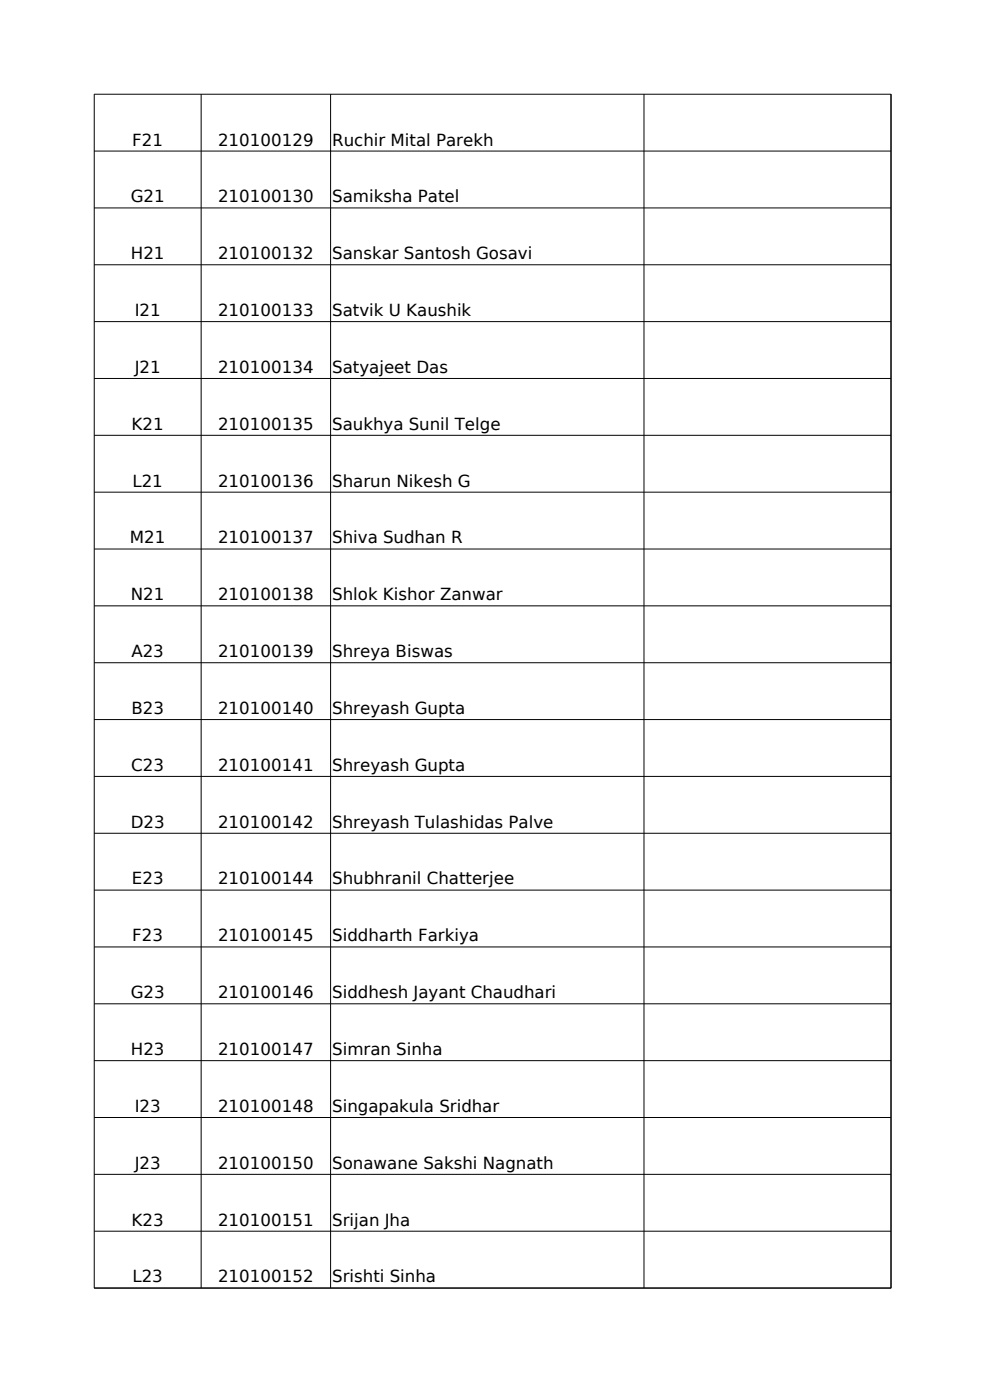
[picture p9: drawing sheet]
<svg xmlns="http://www.w3.org/2000/svg" width="210mm" height="297mm" viewBox="0 0 210 297" stroke-linecap="round" stroke-linejoin="round" font-family="sans-serif">
<defs><g id="words">
<g font-size="3.5">
<text x="28.1" y="30.9">F21</text>
<text x="46.2" y="30.9">210100129</text>
<text x="70.5" y="30.9">Ruchir Mital Parekh</text>
<text x="27.7" y="42.9">G21</text>
<text x="46.2" y="42.9">210100130</text>
<text x="70.5" y="42.9">Samiksha Patel</text>
<text x="27.8" y="55">H21</text>
<text x="46.2" y="55">210100132</text>
<text x="70.5" y="55">Sanskar Santosh Gosavi</text>
<text x="28.6" y="67">I21</text>
<text x="46.2" y="67">210100133</text>
<text x="70.5" y="67">Satvik U Kaushik</text>
<text x="28.6" y="79.1">J21</text>
<text x="46.2" y="79.1">210100134</text>
<text x="70.5" y="79.1">Satyajeet Das</text>
<text x="27.9" y="91.2">K21</text>
<text x="46.2" y="91.2">210100135</text>
<text x="70.5" y="91.2">Saukhya Sunil Telge</text>
<text x="28.1" y="103.2">L21</text>
<text x="46.2" y="103.2">210100136</text>
<text x="70.5" y="103.2">Sharun Nikesh G</text>
<text x="27.5" y="115.3">M21</text>
<text x="46.2" y="115.3">210100137</text>
<text x="70.5" y="115.3">Shiva Sudhan R</text>
<text x="27.8" y="127.4">N21</text>
<text x="46.2" y="127.4">210100138</text>
<text x="70.5" y="127.4">Shlok Kishor Zanwar</text>
<text x="27.9" y="139.4">A23</text>
<text x="46.2" y="139.4">210100139</text>
<text x="70.5" y="139.4">Shreya Biswas</text>
<text x="27.9" y="151.5">B23</text>
<text x="46.2" y="151.5">210100140</text>
<text x="70.5" y="151.5">Shreyash Gupta</text>
<text x="27.8" y="163.5">C23</text>
<text x="46.2" y="163.5">210100141</text>
<text x="70.5" y="163.5">Shreyash Gupta</text>
<text x="27.7" y="175.6">D23</text>
<text x="46.2" y="175.6">210100142</text>
<text x="70.5" y="175.6">Shreyash Tulashidas Palve</text>
<text x="28" y="187.6">E23</text>
<text x="46.2" y="187.6">210100144</text>
<text x="70.5" y="187.6">Shubhranil Chatterjee</text>
<text x="28.1" y="199.7">F23</text>
<text x="46.2" y="199.7">210100145</text>
<text x="70.5" y="199.7">Siddharth Farkiya</text>
<text x="27.7" y="211.8">G23</text>
<text x="46.2" y="211.8">210100146</text>
<text x="70.5" y="211.8">Siddhesh Jayant Chaudhari</text>
<text x="27.8" y="223.8">H23</text>
<text x="46.2" y="223.8">210100147</text>
<text x="70.5" y="223.8">Simran Sinha</text>
<text x="28.6" y="235.9">I23</text>
<text x="46.2" y="235.9">210100148</text>
<text x="70.5" y="235.9">Singapakula Sridhar</text>
<text x="28.6" y="247.9">J23</text>
<text x="46.2" y="247.9">210100150</text>
<text x="70.5" y="247.9">Sonawane Sakshi Nagnath</text>
<text x="27.9" y="260">K23</text>
<text x="46.2" y="260">210100151</text>
<text x="70.5" y="260">Srijan Jha</text>
<text x="28.1" y="272.1">L23</text>
<text x="46.2" y="272.1">210100152</text>
<text x="70.5" y="272.1">Srishti Sinha</text>
</g>
</g></defs>
<g fill="none" stroke="#000" stroke-width=".21">
<path d="M42.7 20v253.3M70.1 20v253.3M136.6 20v253.3M20 32.1h169M20 44.1h169M20 56.2h169M20 68.2h169M20 80.3h169M20 92.4h169M20 104.4h169M20 116.5h169M20 128.5h169"/>
<path d="M20 140.6h169M20 152.7h169M20 164.7h169M20 176.8h169M20 188.8h169M20 200.9h169M20 213h169M20 225h169M20 237.1h169M20 249.1h169M20 261.2h169M20 273.3h169"/>
<path d="M20 273.3v-253.3h169v253.3"/>
</g>
<use href="#words"/>
</svg>
